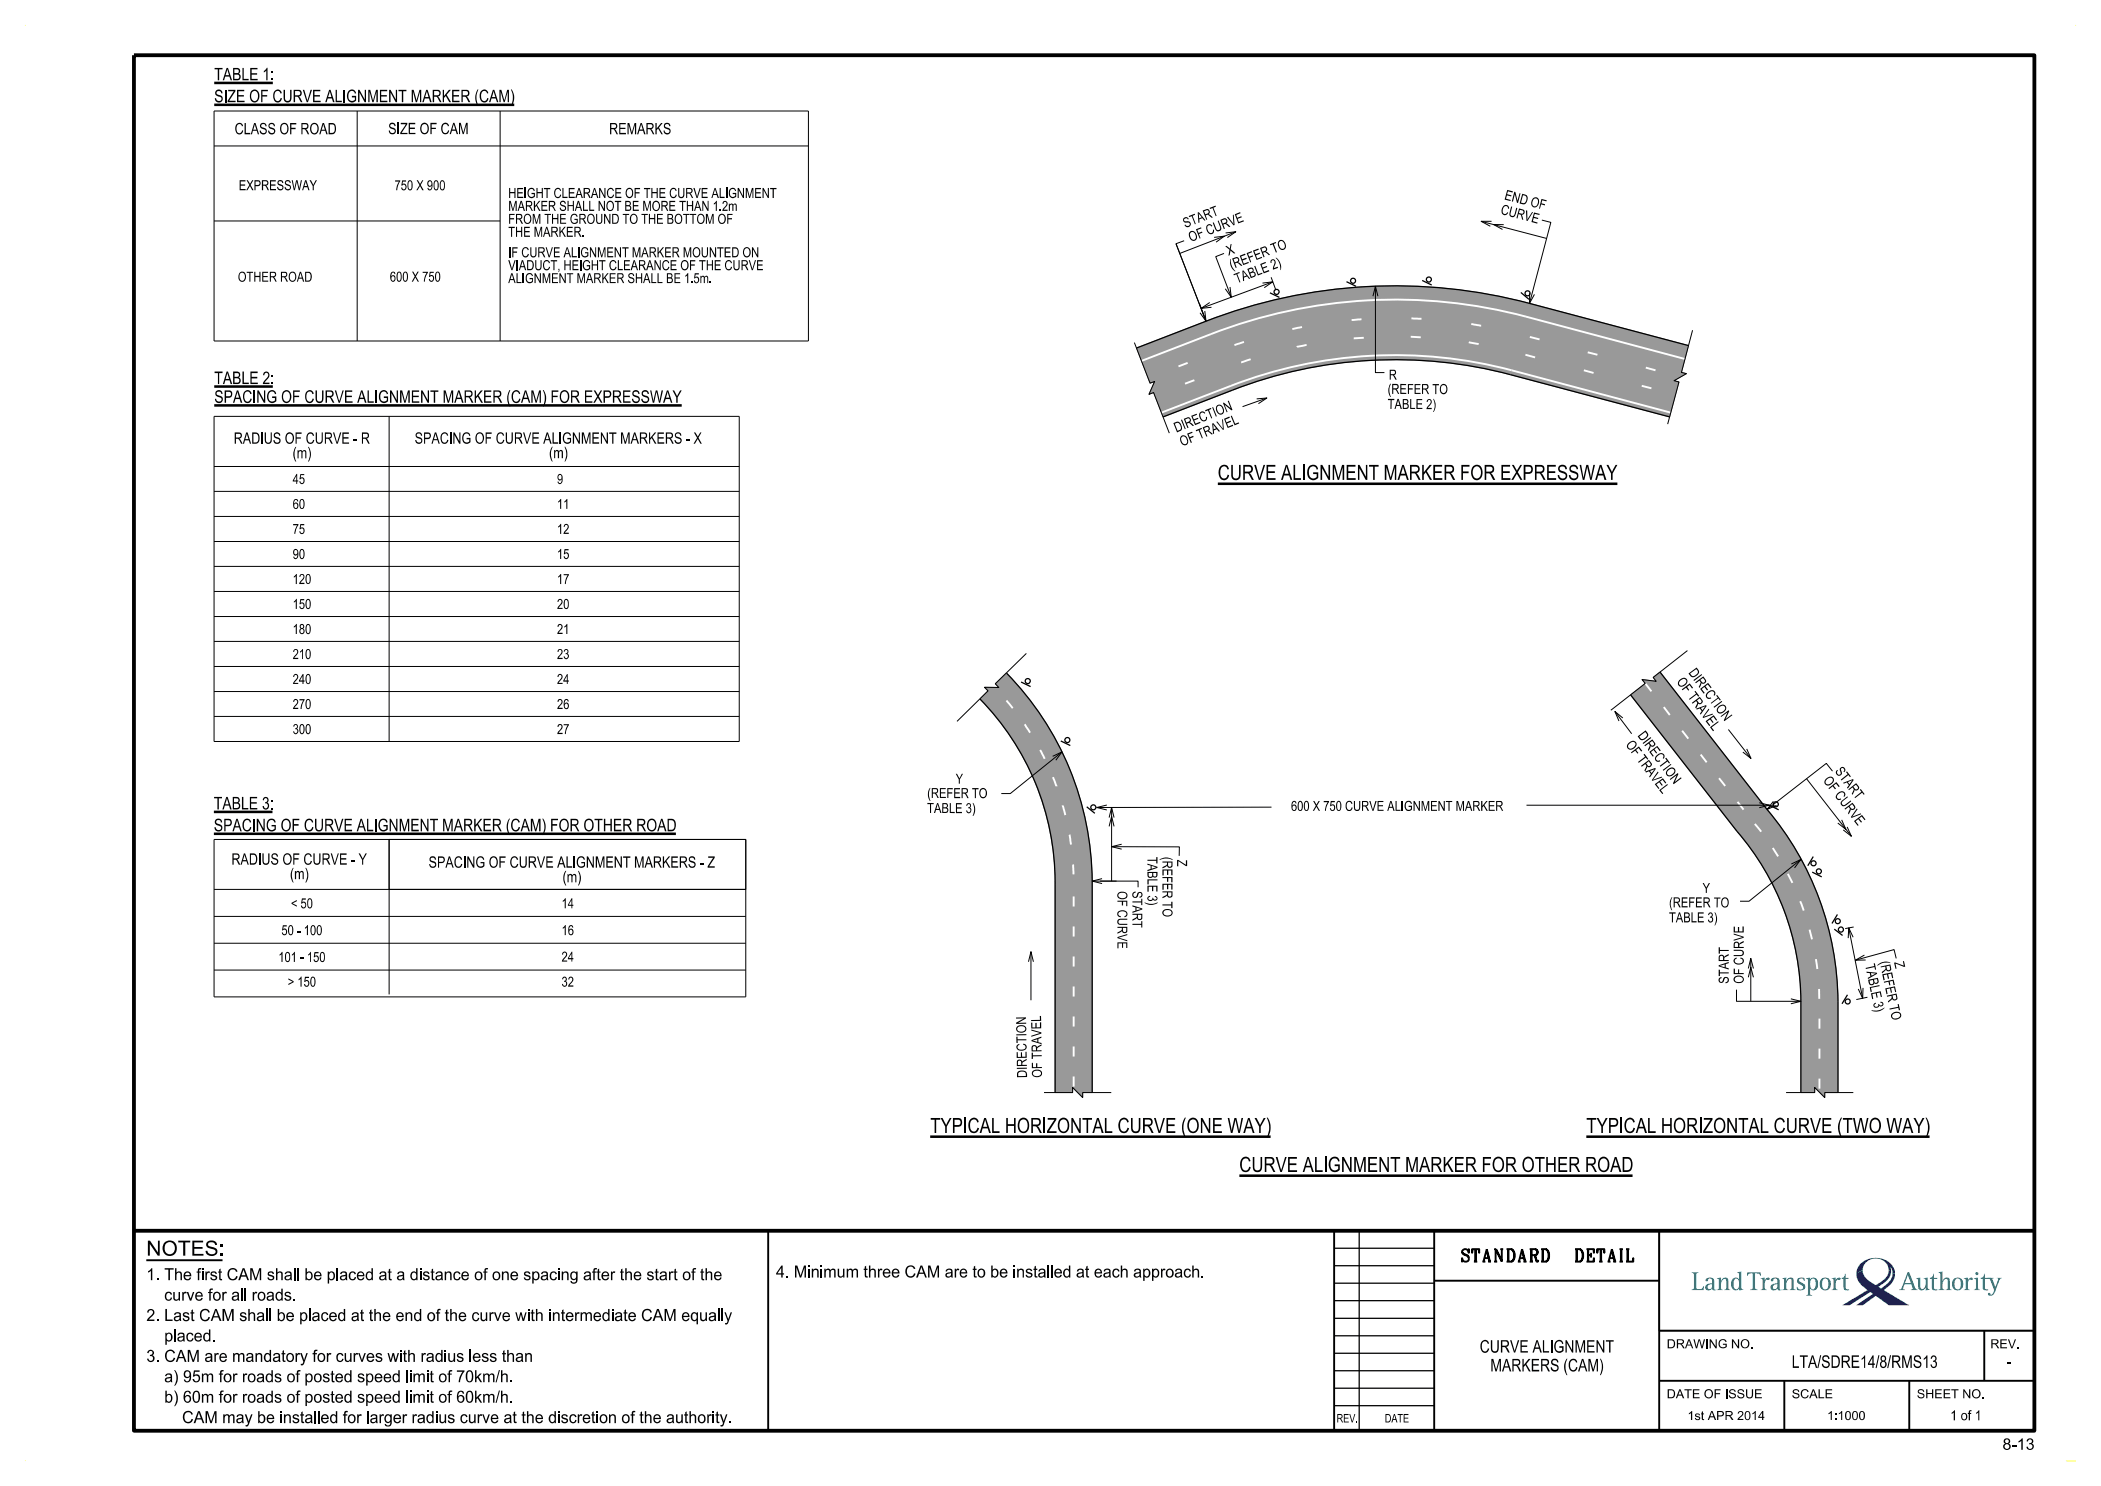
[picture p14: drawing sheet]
<svg xmlns="http://www.w3.org/2000/svg" width="420mm" height="297mm" viewBox="0 0 420 297" stroke-linecap="round" stroke-linejoin="round" font-family="sans-serif">
<defs><g id="words">
<g font-size="3">
<text x="243.4" y="95.9">CURVE ALIGNMENT MARKER FOR EXPRESSWAY</text>
<text x="186" y="226.4">TYPICAL HORIZONTAL CURVE (ONE WAY)</text>
<text x="317.1" y="226.4">TYPICAL HORIZONTAL CURVE (TWO WAY)</text>
<text x="247.7" y="234.2">CURVE ALIGNMENT MARKER FOR OTHER ROAD</text>
<text x="29.3" y="251">NOTES:</text>
</g>
<g font-size="2.5">
<text x="42.8" y="16.1">TABLE 1:</text>
<text x="42.8" y="20.4">SIZE OF CURVE ALIGNMENT MARKER (CAM)</text>
<text x="42.8" y="76.8">TABLE 2:</text>
<text x="42.8" y="80.5">SPACING OF CURVE ALIGNMENT MARKER (CAM) FOR EXPRESSWAY</text>
<text x="42.7" y="161.8">TABLE 3:</text>
<text x="42.7" y="166.1">SPACING OF CURVE ALIGNMENT MARKER (CAM) FOR OTHER ROAD</text>
<text x="292.3" y="252.2">STANDARD</text>
<text x="313.9" y="252.2">DETAIL</text>
<text x="295.8" y="270.3">CURVE ALIGNMENT</text>
<text x="297.9" y="274.1">MARKERS (CAM)</text>
<text x="358.2" y="273.4">LTA/SDRE14/8/RMS13</text>
<text x="401.2" y="273.4">-</text>
</g>
<g font-size="2.4">
<text x="29.3" y="255.9">1. The first CAM shall be placed at a distance of one spacing after the start of the</text>
<text x="155.1" y="255.3">4. Minimum three CAM are to be installed at each approach.</text>
<text x="32.9" y="260">curve for all roads.</text>
<text x="29.3" y="264">2. Last CAM shall be placed at the end of the curve with intermediate CAM equally</text>
<text x="33.2" y="268.1">placed.</text>
<text x="29.3" y="272.2">3. CAM are mandatory for curves with radius less than</text>
<text x="32.8" y="280.3">b) 60m for roads of posted speed limit of 60km/h.</text>
<text x="32.8" y="276.3">a) 95m for roads of posted speed limit of 70km/h.</text>
<text x="36.3" y="284.4">CAM may be installed for larger radius curve at the discretion of the authority.</text>
</g>
<text font-size="2.3" x="400.3" y="289.8">8-13</text>
<g font-size="2.2">
<text x="46.9" y="26.8">CLASS OF ROAD</text>
<text x="77.6" y="26.8">SIZE OF CAM</text>
<text x="121.8" y="26.8">REMARKS</text>
<text x="46.7" y="88.7">RADIUS OF CURVE - R</text>
<text x="82.9" y="88.7">SPACING OF CURVE ALIGNMENT MARKERS - X</text>
<text x="58.5" y="91.6">(m)</text>
<text x="109.8" y="91.6">(m)</text>
<text x="46.3" y="172.8">RADIUS OF CURVE - Y</text>
<text x="85.7" y="173.4">SPACING OF CURVE ALIGNMENT MARKERS - Z</text>
<text x="58" y="175.7">(m)</text>
<text x="112.4" y="176.3">(m)</text>
</g>
<g font-size="2">
<text x="47.7" y="38">EXPRESSWAY</text>
<text x="78.9" y="38">750 X 900</text>
<text x="101.6" y="39.6">HEIGHT CLEARANCE OF THE CURVE ALIGNMENT</text>
<text x="300.6" y="39.8" transform="rotate(15 300.6 39.8)">END OF</text>
<text x="101.6" y="47.3">THE MARKER.</text>
<text x="101.6" y="44.7">FROM THE GROUND TO THE BOTTOM OF</text>
<text x="101.6" y="42.2">MARKER SHALL NOT BE MORE THAN 1.2m</text>
<text x="236.9" y="45.6" transform="rotate(-21 236.9 45.6)">S TART</text>
<text x="299.9" y="42.7" transform="rotate(15 299.9 42.7)">CURVE</text>
<text x="101.6" y="51.4">IF CURVE ALIGNMENT MARKER MOUNTED ON</text>
<text x="238" y="48.4" transform="rotate(-21 238 48.4)">OF CURVE</text>
<text x="245.6" y="51.1" transform="rotate(-21 245.6 51.1)">X</text>
<text x="246.2" y="53.9" transform="rotate(-21 246.2 53.9)">(REFER TO</text>
<text x="47.5" y="56.3">OTHER ROAD</text>
<text x="77.9" y="56.3">600 X 750</text>
<text x="101.6" y="56.6">ALIGNMENT MARKER SHALL BE 1.5m.</text>
<text x="101.6" y="54">VIADUCT, HEIGHT CLEARANCE OF THE CURVE</text>
<text x="247.2" y="56.7" transform="rotate(-21 247.2 56.7)">TABLE 2)</text>
<text x="277.6" y="75.9">R</text>
<text x="277.4" y="81.7">TABLE 2)</text>
<text x="277.4" y="78.7">(REFER TO</text>
<text x="235.2" y="86.5" transform="rotate(-22 235.2 86.5)">DIRECTION</text>
<text x="236.3" y="89.3" transform="rotate(-22 236.3 89.3)">OF TRAVEL</text>
<text x="58.5" y="101.7">60</text>
<text x="58.5" y="96.7">45</text>
<text x="111.3" y="101.7">11</text>
<text x="111.3" y="96.7">9</text>
<text x="58.5" y="106.7">75</text>
<text x="111.3" y="106.7">12</text>
<text x="58.5" y="111.7">90</text>
<text x="111.3" y="111.7">15</text>
<text x="58.5" y="116.7">120</text>
<text x="111.3" y="116.7">17</text>
<text x="58.5" y="121.7">150</text>
<text x="111.3" y="121.7">20</text>
<text x="58.5" y="126.7">180</text>
<text x="58.5" y="131.7">210</text>
<text x="111.3" y="126.7">21</text>
<text x="111.3" y="131.7">23</text>
<text x="58.5" y="136.7">240</text>
<text x="111.3" y="136.7">24</text>
<text x="337.4" y="134.5" transform="rotate(53 337.4 134.5)">DIRECTION</text>
<text x="58.5" y="141.7">270</text>
<text x="111.3" y="141.7">26</text>
<text x="58.5" y="146.7">300</text>
<text x="111.3" y="146.7">27</text>
<text x="327.3" y="147.1" transform="rotate(53 327.3 147.1)">DIRECTION</text>
<text x="366.7" y="154.2" transform="rotate(52 366.7 154.2)">S TART</text>
<text x="185.4" y="159.5">(REFER TO</text>
<text x="191.1" y="156.6">Y</text>
<text x="364.3" y="156" transform="rotate(52 364.3 156)">OF CURVE</text>
<text x="185.3" y="162.5">TABLE 3)</text>
<text x="258.1" y="162.1">600 X 750 CURVE ALIGNMENT MARKER</text>
<text x="229.4" y="171.3" transform="rotate(90 229.4 171.3)">TABLE3)</text>
<text x="232.4" y="171.3" transform="rotate(90 232.4 171.3)">( EFERTO</text>
<text x="232.4" y="172" transform="rotate(90 232.4 172)">R</text>
<text x="235.3" y="171.8" transform="rotate(90 235.3 171.8)">Z</text>
<text x="223.4" y="178.1" transform="rotate(90 223.4 178.1)">OFCURVE</text>
<text x="226.4" y="178.1" transform="rotate(90 226.4 178.1)">START</text>
<text x="340.4" y="178.5">Y</text>
<text x="58.1" y="181.5">&lt; 50</text>
<text x="112.3" y="181.5">14</text>
<text x="333.6" y="184.3">TABLE 3)</text>
<text x="333.6" y="181.3">(REFER TO</text>
<text x="56.3" y="186.9">50 - 100</text>
<text x="112.3" y="186.9">16</text>
<text x="55.6" y="192.3">101 - 150</text>
<text x="57.5" y="197.2">&gt; 150</text>
<text x="112.3" y="192.2">24</text>
<text x="112.3" y="197.2">32</text>
<text x="345.6" y="196.6" transform="rotate(-90 345.6 196.6)">START</text>
<text x="348.6" y="196.6" transform="rotate(-90 348.6 196.6)">OFCURVE</text>
<text x="372.8" y="192.9" transform="rotate(78 372.8 192.9)">TABLE 3)</text>
<text x="375.8" y="192.3" transform="rotate(78 375.8 192.3)">(REFER TO</text>
<text x="378.6" y="192.4" transform="rotate(78 378.6 192.4)">Z</text>
<text x="205.3" y="215.4" transform="rotate(-91 205.3 215.4)">DIRECTION</text>
<text x="208.3" y="215.4" transform="rotate(-91 208.3 215.4)">OF TRAVEL</text>
<text x="389.9" y="283.9">1 of 1</text>
</g>
<g font-size="1.8">
<text x="333.2" y="269.5">DRAWING NO.</text>
<text x="397.9" y="269.5">REV.</text>
<text x="333.2" y="279.5">DATE OF ISSUE</text>
<text x="358.2" y="279.5">SCALE</text>
<text x="383.2" y="279.5">SHEET NO.</text>
<text x="337.3" y="283.8">1st APR 2014</text>
<text x="365.2" y="283.8">1:1000</text>
</g>
<g font-size="1.7">
<text x="267.2" y="284.3">REV.</text>
<text x="276.8" y="284.3">DATE</text>
</g>
</g></defs>
<path d="M227.2 69.6l13.9-5.4a104.5 104.5 0 0 1 64.7-3.6l31.7 8.5-1.4 5.3 1 .3-2.5 1.4 1 .2-1.8 7-31.8-8.4a90.2 90.2 0 0 0-55.6 3.1l-13.9 5.3-1.9-4.8-.9 .3 1.1-2.6-.9 .4zM196.8 137.4h2.9l-.7-.7 2.2-2.2a60.1 60.1 0 0 1 17.1 41.6v42.3h-1.9v1l-2-2.1v1.1h-3.5v-41.6a52.6 52.6 0 0 0-15-37.1l1.6-1.6zM328.3 135.8l2.8 .4-.6-.8 1.3-1.1 21.4 27.5a60.2 60.2 0 0 1 14.2 38.3v18.3h-2.6v1l-2-2.1v1.1h-2.8v-18.3a52.4 52.4 0 0 0-12.8-33.9l-21.2-27.3 2.9-2.3z" fill="none" stroke="#7f7f7f" stroke-width=".2"/>
<g fill="#999">
<path d="M227.2 69.6l13.9-5.4a104.5 104.5 0 0 1 64.7-3.6l31.7 8.5-1.4 5.3 1 .3-2.5 1.4 1 .2-1.8 7-31.8-8.4a90.2 90.2 0 0 0-55.6 3.1l-13.9 5.3-1.9-4.8-.9 .3 1.1-2.6-.9 .4z" fill-rule="evenodd"/>
<path d="M196.8 137.4h2.9l-.7-.7 2.2-2.2a60.1 60.1 0 0 1 17.1 41.6v42.3h-1.9v1l-2-2.1v1.1h-3.5v-41.6a52.6 52.6 0 0 0-15-37.1l1.6-1.6z" fill-rule="evenodd"/>
<path d="M328.3 135.8l2.8 .4-.6-.8 1.3-1.1 21.4 27.5a60.2 60.2 0 0 1 14.2 38.3v18.3h-2.6v1l-2-2.1v1.1h-2.8v-18.3a52.4 52.4 0 0 0-12.8-33.9l-21.2-27.3 2.9-2.3z" fill-rule="evenodd"/>
</g>
<path d="M26.8 11h379.9v275h-379.9zM26.8 246h379.9" fill="none" stroke="#000" stroke-width=".76" stroke-linecap="butt"/>
<path d="M153.6 246v40M266.7 246v40M286.7 256h45M286.7 246v40M331.7 246v40M331.7 266h75M331.7 276h75M356.7 276v10M381.7 276v10M396.7 266v10" fill="none" stroke="#000" stroke-width=".38"/>
<path d="M5 5h.1M414.9 5h.1M5 292h.1M415 292h-1.9" fill="none" stroke="#ff0" stroke-width=".2"/>
<path d="M266.7 260h20M266.7 256.5h20M266.7 253h20M266.7 249.5h20M271.7 246v40M331.7 246h75v20h-75zM266.7 277.5h20M266.7 274h20M266.7 270.5h20M266.7 267h20M266.7 263.5h20M266.7 280.9h20" fill="none" stroke="#000" stroke-width=".25"/>
<g fill="#008c95">
<path d="M338.2 254.3h1.4l-.3 .1-.2 .3v2.8l.1 .1h.9l.2-.1 .2-.4h.1v.7h-2.4l.4-.3v-2.8l-.1-.3z" fill-rule="evenodd"/>
<path d="M341 255.6l-.1 .3 .2 .2 .3-.1 .2-.5h.3l.3 .2 .1 .8-.6 .1a.71 .71 0 0 0-.8 .5 .71 .71 0 0 0 .5 .9 .71 .71 0 0 0 .9-.5l.2 .4 .6-.1-.4-.2-.1-1.9-.5-.4-.6 .1zM341.5 256.9l.8-.2v.5l-.2 .4-.5 .1-.2-.2-.1-.4z" fill-rule="evenodd"/>
<path d="M343.2 255.5l.8-.2v.7l.5-.6h.8l.2 .5v1.7l.4 .2h-1.2l.4-.3v-1.6l-.2-.3h-.3l-.3 .3-.3 .6v1l.4 .3h-1.2l.4-.2v-1.8z" fill-rule="evenodd"/>
<path d="M347.3 254.3l.8-.2v3.4l.4 .3-.8 .1-.1-.4-.1 .3-.4 .1a1.35 1.35 0 0 1-.8-2.2l.3-.3 .5-.1 .6 .5v-1.2zM346.9 255.6l-.3 .5v1.2a.51 .51 0 0 0 .7 .4 .51 .51 0 0 0 .3-.7l-.1-1.2-.3-.3z" fill-rule="evenodd"/>
<path d="M349.3 254.3h2.7v.7h-.1l-.3-.4-.8-.1v2.9l.2 .3 .4 .1h-1.6l.4-.1 .2-.2v-3l-.8 .1-.2 .4h-.1z" fill-rule="evenodd"/>
<path d="M352 255.5l.8-.2v.6l.5-.5h.4l-.1 .4-.5-.1-.3 .5v1.4l.4 .2h-1.2l.4-.2v-1.9z" fill-rule="evenodd"/>
<path d="M354.2 255.5l.9-.2 .5 .3 .1 2 .4 .2-.5 .1-.3-.4-.4 .4h-.5l-.4-.4a.92 .92 0 0 1 1.1-1h.2v-.6l-.2-.4h-.5l-.3 .6a.28 .28 0 0 1-.3-.2 .28 .28 0 0 1 .2-.4zM354.6 256.8l-.2 .3 .1 .4 .1 .2 .5-.1 .2-.4v-.5z" fill-rule="evenodd"/>
<path d="M356.3 255.5l.8-.2v.7l.3-.4 .3-.2h.7l.2 .5v1.6l.4 .3h-1.2l.3-.3v-1.7l-.1-.2h-.4l-.2 .3-.3 .6v1l.4 .3h-1.2l.4-.2v-1.9z" fill-rule="evenodd"/>
<path d="M359.3 255.7l.6-.4 .8 .1 .1 .6-.6-.5h-.4l-.2 .3 .2 .4 .8 .4 .3 .3v.5l-.4 .4-.4 .1-.9-.1v-.6l.6 .5h.4l.3-.3-.2-.4-1-.6z" fill-rule="evenodd"/>
<path d="M361 255.5l.4 .3v2.9l-.4 .3h1.3l-.5-.4v-1.1l.3 .3 .3 .1a1.35 1.35 0 0 0 .8-2.2l-.6-.4-.4 .1-.3 .3-.1-.4zM362.1 255.7l.1-.1a.79 .79 0 0 1 .8 1.1l-.2 .8a.52 .52 0 0 1-.7 .1 .52 .52 0 0 1-.2-.6v-.9z" fill-rule="evenodd"/>
<path d="M364.2 255.5l.7-.2a1.15 1.15 0 0 1 1.1 1.3h-.5l-.1-.8a.65 .65 0 0 0-.9-.1 .65 .65 0 0 0-.3 .8v.1h-.4l.1-.6z" fill-rule="evenodd"/>
<path d="M363.8 256.6h.4l.2 .8a.64 .64 0 0 0 .8 .2 .64 .64 0 0 0 .3-.8v-.2h.5l-.1 .6-.2 .4a1.11 1.11 0 0 1-1.3 .2 1.11 1.11 0 0 1-.6-1.2z" fill-rule="evenodd"/>
<path d="M366.1 255.5l.9-.2v.6l.2-.4 .4-.2a.29 .29 0 0 1 .3 .5 .28 .28 0 0 1-.5-.1l-.3 .2-.1 .5v1.2l.4 .2h-1.3l.4-.2v-1.9z" fill-rule="evenodd"/>
<path d="M368.8 254.6h.1v.8h.6v.2h-.6v1.8l.2 .3h.5v.2h-.6a.59 .59 0 0 1-.5-.8v-1.5h-.3v-.2l.5-.2z" fill-rule="evenodd"/>
<path d="M381.4 254.2l-1.2 3.2-.6 .4h1.2l-.4-.2 .3-.9h1.4l.3 .9-.4 .2h1.4l-.6-.6-1.2-3zM381.4 254.8l.6 1.7h-1.2z" fill-rule="evenodd"/>
<path d="M383 255.5l.9-.2v1.9l.2 .4h.3l.4-.3 .2-.6-.1-1-.4-.2 .8-.2v2.1l.5 .4-.8 .1v-.6l-.6 .6-.7-.1-.3-.6v-1.4z" fill-rule="evenodd"/>
<path d="M386.5 254.6h.1v.8h.7v.2h-.7v1.9l.3 .2h.4l-.1 .2-.7-.1-.3-.3v-1.9h-.4v-.2l.5-.2z" fill-rule="evenodd"/>
<path d="M387.5 254.3l.8-.2v1.9l.6-.6 .4-.1 .4 .2 .1 2.1 .4 .2h-1.3l.5-.3v-1.6l-.2-.3h-.3l-.3 .3-.3 .6v1.1l.4 .2h-1.2l.4-.2v-3z" fill-rule="evenodd"/>
<path d="M390.2 256.6h.5l.1 .8a.64 .64 0 0 0 .9 .2 .64 .64 0 0 0 .3-.8v-.2h.5l-.1 .6-.3 .4a1.11 1.11 0 0 1-1.3 .2 1.11 1.11 0 0 1-.6-1.2z" fill-rule="evenodd"/>
<path d="M390.6 255.7l.2-.3 .5-.1a1.15 1.15 0 0 1 1.2 1.3h-.5l-.2-.8a.62 .62 0 0 0-.7-.2 .62 .62 0 0 0-.4 .7v.3h-.5l.1-.6z" fill-rule="evenodd"/>
<path d="M392.6 255.5l.8-.2v.6l.2-.4 .5-.2a.27 .27 0 0 1 .2 .5 .27 .27 0 0 1-.5-.1l-.2 .2-.2 .5v1.2l.4 .2h-1.2l.4-.2v-1.9z" fill-rule="evenodd"/>
<path d="M394.6 255.5l.8-.2v2.3l.4 .2h-1.2l.4-.3v-1.7z" fill-rule="evenodd"/>
<path d="M396.6 254.6h.2v.8h1.2v.2h-1.2v1.9l.3 .2h.3l-.1 .2-.8-.2-.2-2.1h-.4v-.2l.6-.2z" fill-rule="evenodd"/>
<path d="M397.4 255.4l1.1 .1a.27 .27 0 0 0-.2 .2 .27 .27 0 0 0 .1 .3l.5 1.2 .6-1.5-.3-.3h1l-.5 .4-1.2 2.9-.4 .3-.5-.1-.2-.2 .1-.3a.28 .28 0 0 1 .3 .1 .28 .28 0 0 1 .1 .2l.4-.1 .3-.8-.8-2.1-.4-.1z" fill-rule="evenodd"/>
<circle cx="395.2" cy="254.5" r=".31"/>
</g>
<g fill="#171c8f">
<path d="M371.1 254.6l1.3-.7a3.6 3.6 0 0 0 2.7 2.9l.4-.3a3.4 3.4 0 0 0 2.1-2.6l.4 .2a3.7 3.7 0 0 1-2.2 2.9l-.3 .2 .5 .3 .8-.5a3 3 0 0 0 1.5-2.4h.5a4 4 0 0 1-2.2 3.2l5 3.1h-4l-2.6-1.9-2.6 1.9h-1.3l3.3-2.3-.5-.4-4.2 2.7h-1.4l5-3.1-.2-.2a3.8 3.8 0 0 1-2-3z" fill-rule="evenodd"/>
<path d="M372.1 252.4a4.3 4.3 0 0 1 6.6 1.4l.1 .8h-.5l-.1-.8-.3-.6 .1 .9-.4-.2a2.63 2.63 0 0 0-2.6-2.4 2.63 2.63 0 0 0-2.6 2.4l-1.3 .7 .3-1.3z" fill-rule="evenodd"/>
</g>
<path d="M29.2 251.9h15.3" fill="none" stroke="#000" stroke-width=".38"/>
<g fill="none" stroke="#000" stroke-width=".2">
<path d="M42.8 22.2h118.8v46h-118.8zM42.8 29.2h118.8M71.4 22.2v46M100 22.2v46M42.8 44.2h57.2M236.7 48.1l-1.6 .6 6 15.5-6-15.5M244.7 50.7l-1.7 .6 3.1 8.1M245.9 57.4l.2 2-1.2-1.7M247.1 46.3l-11.3 4.4M252.4 56.6l2-.3-1.7 1.2M254.1 55.4l1 2.6M254.4 56.3l-14.3 5.3"/>
<path d="M274.5 59.2l.5-2 .4 2M275 57.2v17.3h1.8M296.1 44.2l13.1 3.5M298.2 44.2h-2.1l1.8 1M300.6 44.9h-2l1.8 1M305.8 58.6v2l.9-1.8M308.2 44l1.8 .4-4.2 16.2M226.8 68.5l3.1 8.1 .9-.4-1.1 2.6 .9-.3 3.2 8.1M239.8 60.7l.9 2.5M240.8 62.2l.3 2-1.2-1.7M241.8 60.5l-1.7 1.1 2.1-.2M251.2 79.7l2.1-.2-1.7 1.2"/>
<path d="M253.3 79.5l-4.9 1.8M338.3 66l-2.2 8.4 1 .3-2.5 1.4 1 .2-2.2 8.5M42.8 83.2h105v65h-105zM42.8 93.2h105M42.8 98.2h105M77.8 83.2v65M42.8 103.2h105M42.8 108.2h105M42.8 113.2h105M42.8 118.2h105M42.8 123.2h105M42.8 128.2h105"/>
<path d="M42.8 133.2h105M42.8 138.2h105M205.2 130.6l-6.2 6.1 .7 .7h-2.9l.7 .7-6.2 6.1M337.3 130l-6.8 5.4 .6 .8-2.8-.4 .6 .8-6.9 5.4M42.8 143.2h105M210.4 151.2l1.9-.9-1.2 1.6M212.3 150.3l-10.3 8.3h-1.8M322.8 142.2l3.4 4.4M324.4 143.5l-1.6-1.3 .8 1.9M345.5 145.8l4.5 5.8M349.2 149.7l.8 1.9-1.6-1.3M361.1 155.6l9 11.5"/>
<path d="M366.3 154.1l-1.2-1.5-11.9 9.2M42.8 177.8h106.3M42.8 167.8h106.3v31.4h-106.3zM77.8 167.8h71.3v10h-71.3zM77.8 167.8v31M218.3 176.1h9.2v1.2M219.9 176.1h3.3M220.3 175.6l-2 .5 2 .5M221.3 160.9l-2 .5 2 .5M221.7 163.4l.5-2 .5 2M221.7 165.2l.5-2 .5 2M222.2 169.2l13.6 .1-.1 1.8"/>
<path d="M222.2 161.4v14.7M224.2 168.7l-2 .5 2 .5M254.2 161.3l-34.9 .1M305.2 160.9h48.5M351.7 160.4l2 .5-2 .5M354.5 160.2l-1.3 1.6 1.9-.8M358.1 172.7l1.9-.9-1.3 1.7M360 171.8l-10.4 8.3h-1.8M369.3 165.3l.8 1.8-1.6-1.2M42.8 183.2h106.3M42.8 188.5h106.3M42.8 193.9h106.3"/>
<path d="M205.6 192.2l.5-2 .5 2M206.1 190.2v9.7M347.1 197.8v2.3h12.9M349.5 193.6l.5-2 .5 2M349.5 195.3l.5-2 .5 2M350 191.6v8.5M358 199.6l2 .5-2 .5M369.6 185.5l2.8 14M370.5 187.3l-.9-1.8-.1 2M370.6 185.3l-1.7 .3M372.4 197.4v2.1l-.9-1.8M372.7 190.9l-1.8 1h2.1"/>
<path d="M373.3 199.3l-2.2 .5M379.1 191.6l-.5-1.8-7.7 2.1M208.7 218.4h5.7v-1.1l2 2.1v-1h5.7M357 218.4h5.8v-1.1l2 2.1v-1h5.7"/>
</g>
<g fill="none" stroke="#000" stroke-width=".25">
<path d="M253.9 58.5l1.9 .9M269.2 56.3l1.9 .9M284.3 56.1l1.9 .9M304 58.5l1.6 1.3M337.5 69.1l-31.7-8.5a104.5 104.5 0 0 0-64.7 3.6l-13.9 5.4M232.5 83.3l13.9-5.3a90.2 90.2 0 0 1 55.6-3.1l31.8 8.4M195.9 139.7a52.3 52.3 0 0 1 15 36.4v42.3M201.2 134.5a60 60 0 0 1 17.1 41.6v42.3M204.1 136.3l1.9 .9M326 138.9l21.2 27.3a52.4 52.4 0 0 1 12.8 33.9v18.3M331.8 134.3l21.4 27.5a60.2 60.2 0 0 1 14.2 38.3v18.3M212.1 148.1l1.9 .9"/>
<path d="M217.2 161.3l1.7 1.3M353.7 160.9l1.9 1M362.3 174.3l1.9 1M362.5 171.2l-1.1 1.8M366.7 185.7l1.6 1.3M367.3 182.8l-1.1 1.8M369.3 198.8l-1.1 1.8"/>
<circle cx="255.2" cy="58.3" r=".5"/>
<circle cx="270.5" cy="56.1" r=".51"/>
<circle cx="285.6" cy="55.9" r=".5"/>
<circle cx="305.4" cy="58.6" r=".5"/>
<circle cx="205.5" cy="136.1" r=".5"/>
<circle cx="213.4" cy="147.9" r=".51"/>
<circle cx="218.6" cy="161.4" r=".51"/>
<circle cx="355" cy="160.8" r=".5"/>
<circle cx="362.5" cy="172.6" r=".51"/>
<circle cx="363.6" cy="174.2" r=".5"/>
<circle cx="367.4" cy="184.1" r=".5"/>
<circle cx="368" cy="185.8" r=".51"/>
<circle cx="369.4" cy="200.2" r=".49"/>
</g>
<g fill="none" stroke="#fff" stroke-width=".38">
<path d="M237.4 72.5l-1.8 .7M238.8 76l-1.9 .7M248.7 68.3l-1.9 .7M250 71.8l-1.9 .6M260.3 65.4l-2 .4M261.2 69l-1.9 .4M272.2 63.8l-2 .2M272.6 67.5l-2 .1M282 67.3l2 .1M282.2 63.6l2 .1M293.6 68.4l2 .4M294.1 64.8l2 .3"/>
<path d="M304.9 70.9l2 .5M305.8 67.3l2 .5M316.6 74l2 .5M317.4 70.4l1.9 .5M328.2 77.1l1.9 .5M329 73.5l1.9 .5M336.8 71.8l-31.8-8.5a102 102 0 0 0-62.9 3.5l-13.9 5.3M232.2 82.5l13.9-5.4a91 91 0 0 1 56.1-3.1l31.8 8.5M328.9 136.6l1.2 1.6M201.2 140l1.3 1.5M204.8 144.8l1.1 1.6M207.9 149.9l.9 1.8"/>
<path d="M210.5 155.3l.7 1.9M332.6 141.3l1.2 1.6M336.3 146l1.2 1.6M340 150.8l1.2 1.6M343.6 155.5l1.3 1.6M212.4 161l.6 1.9M213.8 166.8l.3 2M214.5 172.8l.1 2M214.6 179.2v2M347.3 160.3l1.2 1.5M350.8 164.7l1.3 1.5M354.4 169.5l1.1 1.7"/>
<path d="M357.4 174.7l.9 1.8M214.6 185.2v2M214.6 191.2v2M214.6 197.2v2M359.9 180.1l.7 1.9M361.7 185.8l.5 1.9M363 191.7l.3 2M363.6 197.7l.1 1.9M214.6 203.2v2M214.6 209.2v2M214.6 215.2v2M363.7 203.6v2"/>
<path d="M363.7 209.6v2M363.7 215.6v2"/>
</g>
<path d="M42.8 16.6h11.7M42.8 21h60M42.8 77.3h11.7M42.8 81h93.5M243.5 96.7h79.8M42.8 166.6h92.3M42.8 162.3h11.7M185.9 227.2h68.1M247.8 235h78.6M317.1 227.2h68.6" fill="none" stroke="#000" stroke-width=".51"/>
<g fill="#000">
<path d="M335.8 135.9a.78 .78 0 0 0-.2 1.2 .78 .78 0 0 0 1.2-.1 .8 .8 0 0 0 .4-1.3 .8 .8 0 0 0-1.3 .1zM335.8 136.1a.69 .69 0 0 1 .6-.4 .69 .69 0 0 1 .7 .3 .9 .9 0 0 1-1.4 .8l-.1-.2z" fill-rule="evenodd"/>
<path d="M336.2 137.8l1.6-1.2 .7 .9-.3 .1-.5-.7-.4 .4 .4 .6-.2 .1-.5-.6-.7 .6z" fill-rule="evenodd"/>
<path d="M325.6 148.5a.78 .78 0 0 0-.1 1.2 .78 .78 0 0 0 1.2-.1 .8 .8 0 0 0 .3-1.3 .8 .8 0 0 0-1.3 .1zM325.7 148.7a.66 .66 0 0 1 .6-.4 .66 .66 0 0 1 .7 .5 .94 .94 0 0 1-1.5 .6v-.4z" fill-rule="evenodd"/>
<path d="M326 150.4l1.6-1.2 .7 .9-.2 .1-.5-.7-.5 .4 .4 .6-.2 .1-.4-.6-.8 .6z" fill-rule="evenodd"/>
<path d="M331.7 157.9l1.6-1.2 .1 .2-1.4 1 .5 .7-.2 .1z" fill-rule="evenodd"/>
<path d="M341.8 145.3l1.7-1.2 .1 .2-1.4 1.1 .5 .6-.3 .2z" fill-rule="evenodd"/>
</g>
<use href="#words"/>
</svg>
